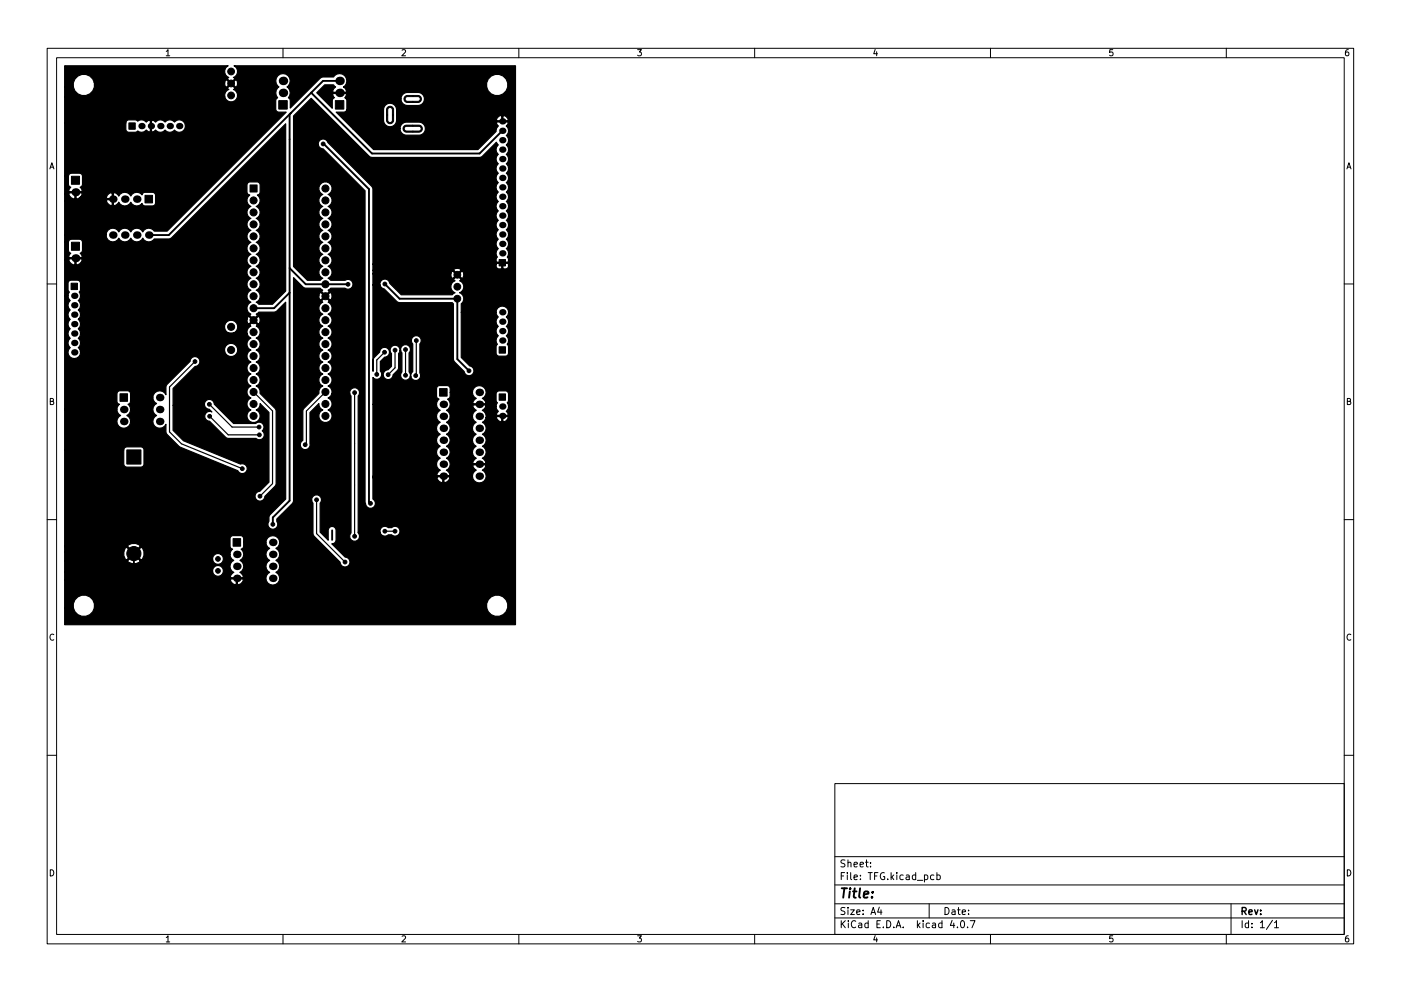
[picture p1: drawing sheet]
<svg xmlns="http://www.w3.org/2000/svg" width="297mm" height="210mm" viewBox="0 0 297 210" stroke-linecap="round" stroke-linejoin="round" font-family="sans-serif">
<g fill="none" stroke="#000" stroke-width=".21">
<path d="M10 10.2h277v190.1h-277zM12 12.2h273v186.1h-273zM35.2 10.9l.4-.4v1.3M35.2 11.8h.8M60 10.2v2M85.2 10.7l.5-.2 .3 .4-.8 .9h.8M110 10.2v2M135.2 10.5h.8l-.4 .5 .3 .2v.5l-.2 .1-.5-.1M160 10.2v2M185.6 10.5l-.4 .9h.9M185.9 11v.8M210 10.2v2"/>
<path d="M235.9 10.5h-.6l-.1 .7 .7-.1v.6l-.2 .1-.5-.1M260 10.2v2M285.9 10.5l-.4 .1-.2 .2-.1 .8 .3 .2 .4-.1v-.6l-.4-.1-.3 .3M10.6 35.8l.4-1.3 .4 1.3M10.7 35.5h.6M285.6 35.8l.4-1.3 .4 1.3M285.7 35.5h.6M10 60.2h2M285 60.2h2M10.7 85.2l.5-.1 .1-.4-.6-.2v1.3h.5l.2-.4-.3-.2M285.7 85.2l.5-.1 .1-.4-.6-.2v1.3h.5l.2-.4-.3-.2M10 110.2h2"/>
<path d="M285 110.2h2M11.4 134.7a.58 .58 0 0 0-.8 .5 .58 .58 0 0 0 .8 .5M286.4 134.7a.58 .58 0 0 0-.8 .5 .58 .58 0 0 0 .8 .5M10 160.2h2M177 166.3h108v32h-108zM285 160.2h2M10.7 184.5a.66 .66 0 0 1 .7 .7 .66 .66 0 0 1-.7 .6zM35.2 198.9l.4-.4v1.3M35.2 199.8h.8M60 198.3v2M85.2 198.7l.5-.2 .3 .4-.8 .9h.8M110 198.3v2"/>
<path d="M135.2 198.5h.8l-.4 .5 .3 .2v.5l-.2 .1-.5-.1M160 198.3v2M177 194.8h108M177 191.8h108M177 187.8h108M177 181.8h108M178.4 195.3v1.5M178.4 185.8h.5M178.6 196l.6 .8M179.1 185.1h-.7v1.5M179.1 192.6l-.5-.1-.2 .2v.4l.6 .3 .1 .3-.2 .3h-.6M179.1 182.5l-.5-.1-.2 .2v.4l.6 .3 .1 .3-.2 .3h-.6"/>
<path d="M179.2 195.3l-.8 .9M179.6 185.1v.2M179.6 185.6v1M179.8 192.5v.2M179.8 183.1l.2-.2 .4 .1v.9M179.8 182.4v1.5M179.8 193v1M179.9 195.3v.2M179.9 195.8v1M180.4 193h.7l-.7 1h.7M180.4 185.1v1.3l.2 .2M181.1 186.1l.7-.1-.1-.3-.4-.1-.2 .2v.8h.6"/>
<path d="M181.1 183.4l.7-.1-.1-.3-.4-.1-.2 .2v.8h.6M181.4 195.5a.71 .71 0 0 0-1 .5 .71 .71 0 0 0 .7 .8l.3-.1M181.6 193.5l.8-.1-.1-.3-.4-.1-.3 .2 .1 .8h.6M182.1 195.9h.5l.1 .9M182.4 183.4l.7-.1-.1-.3-.4-.1-.2 .2v.8h.6M182.4 186.5v.1M182.4 185.7v.1M182.7 196.2l-.5 .1-.2 .2 .2 .3h.5M183 193.9v.1M183 193.1v.1M183.5 182.9h.6M183.7 182.4v1.3l.4 .2"/>
<path d="M184.1 195.9l-.5-.1-.2 .3 .1 .7h.6M184.1 195.3v1.5M184.1 185.1h.8M184.5 185.1v1.5M184.6 183.8v.1M184.6 183v.1M184.6 194l.5-1.5 .5 1.5M184.8 193.6h.7M185.4 185.8h.5M185.6 198.5l-.4 .9h.9M185.9 199v.8M185.9 196h.5"/>
<path d="M186.1 185.1h-.7v1.5M186.4 192.5l-.3 1h.9M186.6 195.3h-.7v1.5h.7M186.8 193v1M187.3 196.7v.1M187.5 185.2a.7 .7 0 0 0-.9 .7 .7 .7 0 0 0 .9 .7l.1-.6h-.3M188 195.3a.76 .76 0 0 1 .9 .8 .76 .76 0 0 1-.9 .7zM188.2 186.5v.1M188.9 185.1v1.5M189.1 186.1l.4 .5M189.5 196.7v.1M189.5 185.6l-.6 .6"/>
<path d="M190 196.8l.5-1.5 .5 1.5M190.1 185.1v.2M190.1 196.4h.8M190.1 185.6v1M191.5 196.7v.1M191.5 185.7l-.4-.1-.3 .3 .1 .7h.6M192.1 185.7h.6l.1 .9M192.8 186l-.5 .1-.2 .2 .2 .3h.5M194.1 185.7l-.4-.1-.3 .3 .2 .7h.5M194.1 185.1v1.5M194.5 195.3v1.5M194.5 186.8h1.1"/>
<path d="M194.6 196.3l.5 .5M195.1 195.8l-.6 .6M195.7 195.3v.2M195.7 195.8v1M196 185.7l.4-.1 .3 .3-.1 .7h-.6M196 185.6v1.5M197 191.8v3M197.1 195.9l-.5-.1-.2 .3 .1 .7h.6M197.7 195.9h.6l.1 .9M198 185.7l-.4-.1-.3 .3 .1 .7h.6M198.4 196.2l-.5 .1-.3 .2 .3 .3h.5M198.6 185.7l.5-.1 .3 .3-.2 .7h-.6"/>
<path d="M198.6 185.1v1.5M199.7 195.9l-.4-.1-.3 .3 .1 .7h.6M199.7 195.3v1.5M200.4 192.5a.76 .76 0 0 1 .8 .8 .76 .76 0 0 1-.8 .7zM201.9 193.1h.5l.1 .9M201.9 195.3l-.4 1h.9M202.2 195.8v1M202.5 193.4l-.5 .1-.2 .2 .2 .3h.5M203 196.7v.1M203 193h.6M203.2 192.5v1.3l.4 .2M203.9 195.4l.1-.1a.8 .8 0 0 1 .5 .8 .8 .8 0 0 1-.5 .7 1 1 0 0 1-.1-1.4z"/>
<path d="M204 193.5l.7-.1-.1-.3-.4-.1-.2 .2 .1 .8h.5M205.1 196.7v.1M205.4 193.9v.1M205.4 193.1v.1M205.7 195.3h1l-.6 1.5M210 198.3v2M235.9 198.5h-.6l-.1 .7 .7-.1v.6l-.2 .1-.5-.1M260 198.3v2M261 191.8v6.5M263.4 195.3v1.5M264.7 195.9l-.4-.1-.3 .3 .1 .7h.6M264.7 195.3v1.5"/>
<path d="M265.4 196.7v.1M265.4 195.9v.1M267.2 195.8l.4-.5v1.5M267.2 196.8h.9M269.8 195.3l-1.3 1.9M270.2 195.8l.4-.5v1.5M270.2 196.8h.9M285.7 184.5a.66 .66 0 0 1 .7 .7 .66 .66 0 0 1-.7 .6zM285.9 198.5l-.4 .1-.2 .3-.1 .7 .3 .2 .4-.1v-.6l-.4-.1-.3 .3"/>
</g>
<path d="M263.4 193.3l.7-.1 .1-.2-.1-.3-.7-.2v1.5M263.7 193.3l.5 .7M264.8 193.5l.7-.1-.1-.3-.4-.1-.2 .2 .1 .8h.5M266 193l.4 1 .3-1M267.3 193.9v.1M267.3 193.1v.1" fill="none" stroke="#000" stroke-width=".3"/>
<g fill="none" stroke="#000" stroke-width=".4">
<path d="M66 19.6l12.9 13h22.8l4.8-4.9M72 17.2h-3.5l-32.7 32.7h-4.3M61.4 24.3v81.9l-3.6 3.6v1.4M68.5 30.5l9.7 9.6v66.4l.3 .3M61.4 56.9l3.4 3.4h9M61.4 62.1l-3.3 3.3h-4.3M73.8 60.3h.1M81.6 60.3l3.1 3.1h12.3v12.8l2.4 2.5M28.4 117.4v2.5M70.4 112.5v2M178.5 188.5h1.1M179 188.5l-.2 2"/>
<path d="M180.2 189.1l-.2 1.4M180.3 188.5l-.1 .2M180.8 189.1h.8M181.2 188.5l-.2 1.7 .1 .2 .3 .1M182.4 188.5l-.3 1.7 .3 .3M183.1 189.8l1-.2v-.4h-.8l-.2 1 .2 .3 .6-.1M184.9 190.3v.2M185 189.2v.2"/>
</g>
<g fill="#000" stroke="#000" stroke-width=".21">
<path d="M15.2 37.4h1.7v1.7h-1.7zM27.3 26.1h1.4v1.3h-1.4zM59.1 21.3h1.8v1.8h-1.8zM71.1 21.3h1.8v1.8h-1.8zM82 24.4h.2v1.3l.5 .3 .5-.3v-1.3h.2v1.2l-.3 .5-.5 .1-.5-.3zM82.2 22.8l.6-.2 .5 .2 .1 .4v1.2h-.2v-1.3l-.5-.3-.5 .3v1.3h-.2v-1.2zM87.5 20.2l1.5 .2 .3 .5-.1 .5-.5 .3h-1.2v-.2l1.3-.1 .3-.4-.3-.5h-1.3zM85.9 20.5l.4-.2 1.2-.1v.3h-1.3l-.3 .5 .3 .4 1.3 .1v.2h-1.2l-.4-.1-.2-.5zM87.5 26.5l1.7 .1 .3 .5v.6l-.6 .3h-1.4v-.2h1.5l.3-.5-.3-.5h-1.5zM85.7 26.8l.4-.2 1.4-.1v.3h-1.5l-.3 .5 .3 .5h1.5v.2l-1.7-.1-.3-.5zM15.2 51.4h1.7v1.7h-1.7zM30.7 41.4h1.6v1.6h-1.6z"/>
<path d="M53 39.2h1.5v1.5h-1.5zM105.8 55.1h1.4v1.3h-1.4zM15.1 60.1h1.3v1.3h-1.3zM105.8 73.6h1.4v1.3h-1.4zM25.4 83.5h1.6v1.6h-1.6zM26.9 95.5h3v3h-3zM93.2 82.4h1.6v1.6h-1.6zM105.8 83.6h1.4v1.3h-1.4zM49.4 114.3h1.6v1.6h-1.6z"/>
<circle cx="49" cy="15.2" r=".72"/>
<circle cx="49" cy="17.7" r=".72"/>
<circle cx="63.6" cy="18.6" r=".4"/>
<circle cx="80.8" cy="15.7" r=".4"/>
<circle cx="27.6" cy="33.6" r=".4"/>
<circle cx="49" cy="20.2" r=".72"/>
<circle cx="54" cy="22.7" r=".4"/>
<circle cx="66.4" cy="33" r=".4"/>
<circle cx="68.5" cy="30.5" r=".4"/>
<circle cx="69" cy="40" r=".75"/>
<circle cx="26.5" cy="52" r=".4"/>
<circle cx="35.9" cy="40.3" r=".4"/>
<circle cx="53.8" cy="42.5" r=".75"/>
<circle cx="53.8" cy="55.2" r=".75"/>
<circle cx="53.8" cy="47.6" r=".75"/>
<circle cx="53.8" cy="57.8" r=".75"/>
<circle cx="53.8" cy="45.1" r=".75"/>
<circle cx="53.8" cy="52.7" r=".75"/>
<circle cx="53.8" cy="50.1" r=".75"/>
<circle cx="69" cy="42.5" r=".75"/>
<circle cx="69" cy="55.2" r=".75"/>
<circle cx="69" cy="50.1" r=".75"/>
<circle cx="69" cy="52.7" r=".75"/>
<circle cx="69" cy="47.6" r=".75"/>
<circle cx="69" cy="45.1" r=".75"/>
<circle cx="69" cy="57.8" r=".75"/>
<circle cx="97" cy="58.3" r=".72"/>
<circle cx="32.2" cy="75.8" r=".4"/>
<circle cx="41.3" cy="76.7" r=".4"/>
<circle cx="43.1" cy="79.2" r=".4"/>
<circle cx="44.9" cy="69.3" r=".4"/>
<circle cx="45.1" cy="74.2" r=".4"/>
<circle cx="49" cy="74.2" r=".75"/>
<circle cx="49" cy="69.3" r=".75"/>
<circle cx="53.8" cy="78.1" r=".75"/>
<circle cx="53.8" cy="67.9" r=".75"/>
<circle cx="53.8" cy="60.3" r=".75"/>
<circle cx="53.8" cy="65.4" r=".75"/>
<circle cx="53.8" cy="73" r=".75"/>
<circle cx="53.8" cy="75.5" r=".75"/>
<circle cx="53.8" cy="62.8" r=".75"/>
<circle cx="53.8" cy="70.5" r=".75"/>
<circle cx="69" cy="60.3" r=".75"/>
<circle cx="69" cy="78.1" r=".75"/>
<circle cx="69" cy="75.5" r=".75"/>
<circle cx="69" cy="65.4" r=".75"/>
<circle cx="69" cy="73" r=".75"/>
<circle cx="69" cy="67.9" r=".75"/>
<circle cx="69" cy="70.5" r=".75"/>
<circle cx="69" cy="62.8" r=".75"/>
<circle cx="73.8" cy="60.3" r=".4"/>
<circle cx="79.9" cy="79.4" r=".4"/>
<circle cx="81.5" cy="74.7" r=".4"/>
<circle cx="81.6" cy="60.3" r=".4"/>
<circle cx="82.3" cy="79.5" r=".4"/>
<circle cx="83.8" cy="74.3" r=".4"/>
<circle cx="86" cy="74.2" r=".4"/>
<circle cx="86" cy="79.6" r=".4"/>
<circle cx="88.1" cy="79.7" r=".4"/>
<circle cx="88.3" cy="72.3" r=".4"/>
<circle cx="97" cy="63.4" r=".72"/>
<circle cx="97" cy="60.8" r=".72"/>
<circle cx="99.4" cy="78.7" r=".4"/>
<circle cx="106.5" cy="76.7" r=".4"/>
<circle cx="17.5" cy="91.4" r=".4"/>
<circle cx="23.7" cy="81.7" r=".4"/>
<circle cx="44.4" cy="85.8" r=".4"/>
<circle cx="44.4" cy="88.3" r=".4"/>
<circle cx="51.4" cy="99.4" r=".4"/>
<circle cx="53.8" cy="83.2" r=".75"/>
<circle cx="53.8" cy="80.6" r=".75"/>
<circle cx="53.8" cy="85.7" r=".75"/>
<circle cx="53.8" cy="88.2" r=".75"/>
<circle cx="54.9" cy="90.6" r=".4"/>
<circle cx="55" cy="92.3" r=".4"/>
<circle cx="64.7" cy="94.4" r=".4"/>
<circle cx="69" cy="80.6" r=".75"/>
<circle cx="69" cy="85.7" r=".75"/>
<circle cx="69" cy="83.2" r=".75"/>
<circle cx="69" cy="88.2" r=".75"/>
<circle cx="75.2" cy="83.3" r=".4"/>
<circle cx="28.4" cy="117.4" r="1.5"/>
<circle cx="28.4" cy="117.4" r=".4"/>
<circle cx="46.2" cy="118.6" r=".5"/>
<circle cx="55.1" cy="105.3" r=".4"/>
<circle cx="57.8" cy="111.2" r=".4"/>
<circle cx="67.1" cy="106" r=".4"/>
<circle cx="69.8" cy="108.8" r=".4"/>
<circle cx="70" cy="110.9" r=".4"/>
<circle cx="72.8" cy="107" r=".4"/>
<circle cx="73.2" cy="119.2" r=".4"/>
<circle cx="75.2" cy="113.8" r=".4"/>
<circle cx="78.5" cy="106.8" r=".4"/>
<circle cx="81.6" cy="112.7" r=".4"/>
<circle cx="83.3" cy="110.2" r=".4"/>
<circle cx="83.8" cy="112.7" r=".4"/>
<circle cx="46.2" cy="121.1" r=".5"/>
</g>
<g fill="#000">
<circle cx="60" cy="19.7" r=".9"/>
<circle cx="60" cy="17.2" r=".9"/>
<circle cx="72" cy="19.7" r=".9"/>
<circle cx="72" cy="17.2" r=".9"/>
<circle cx="30" cy="26.7" r=".67"/>
<circle cx="32" cy="26.7" r=".67"/>
<circle cx="34" cy="26.7" r=".67"/>
<circle cx="36" cy="26.7" r=".67"/>
<circle cx="38" cy="26.7" r=".67"/>
<circle cx="106.5" cy="39.7" r=".67"/>
<circle cx="106.5" cy="37.7" r=".67"/>
<circle cx="106.5" cy="33.7" r=".67"/>
<circle cx="106.5" cy="31.7" r=".67"/>
<circle cx="106.5" cy="35.7" r=".67"/>
<circle cx="106.5" cy="25.7" r=".67"/>
<circle cx="106.5" cy="27.7" r=".67"/>
<circle cx="106.5" cy="29.7" r=".67"/>
<circle cx="16" cy="54.8" r=".85"/>
<circle cx="16" cy="40.8" r=".85"/>
<circle cx="23.9" cy="49.9" r=".8"/>
<circle cx="23.9" cy="42.2" r=".8"/>
<circle cx="26.5" cy="49.9" r=".8"/>
<circle cx="26.5" cy="42.2" r=".8"/>
<circle cx="29" cy="42.2" r=".8"/>
<circle cx="29" cy="49.9" r=".8"/>
<circle cx="31.5" cy="49.9" r=".8"/>
<circle cx="106.5" cy="43.7" r=".67"/>
<circle cx="106.5" cy="49.7" r=".67"/>
<circle cx="106.5" cy="45.7" r=".67"/>
<circle cx="106.5" cy="41.7" r=".67"/>
<circle cx="106.5" cy="53.7" r=".67"/>
<circle cx="106.5" cy="51.7" r=".67"/>
<circle cx="106.5" cy="47.7" r=".67"/>
<circle cx="15.7" cy="70.8" r=".67"/>
<circle cx="15.7" cy="72.8" r=".67"/>
<circle cx="15.7" cy="64.8" r=".67"/>
<circle cx="15.7" cy="66.8" r=".67"/>
<circle cx="15.7" cy="68.8" r=".67"/>
<circle cx="15.7" cy="74.8" r=".67"/>
<circle cx="15.7" cy="62.8" r=".67"/>
<circle cx="106.5" cy="72.2" r=".67"/>
<circle cx="106.5" cy="70.2" r=".67"/>
<circle cx="106.5" cy="68.2" r=".67"/>
<circle cx="106.5" cy="66.2" r=".67"/>
<circle cx="26.2" cy="86.9" r=".8"/>
<circle cx="26.2" cy="89.4" r=".8"/>
<circle cx="33.9" cy="84.3" r=".8"/>
<circle cx="33.9" cy="89.4" r=".8"/>
<circle cx="33.9" cy="86.9" r=".8"/>
<circle cx="94" cy="88.3" r=".8"/>
<circle cx="94" cy="85.8" r=".8"/>
<circle cx="94" cy="90.9" r=".8"/>
<circle cx="94" cy="98.5" r=".8"/>
<circle cx="94" cy="93.4" r=".8"/>
<circle cx="94" cy="95.9" r=".8"/>
<circle cx="101.6" cy="95.9" r=".8"/>
<circle cx="101.6" cy="85.8" r=".8"/>
<circle cx="101.6" cy="93.4" r=".8"/>
<circle cx="101.6" cy="88.3" r=".8"/>
<circle cx="101.6" cy="83.2" r=".8"/>
<circle cx="101.6" cy="90.9" r=".8"/>
<circle cx="101.6" cy="98.5" r=".8"/>
<circle cx="106.5" cy="86.2" r=".67"/>
<circle cx="106.5" cy="88.2" r=".67"/>
<circle cx="50.2" cy="117.6" r=".8"/>
<circle cx="57.8" cy="117.6" r=".8"/>
<circle cx="57.8" cy="115.1" r=".8"/>
<circle cx="94" cy="101" r=".8"/>
<circle cx="101.6" cy="101" r=".8"/>
<circle cx="50.2" cy="120.2" r=".8"/>
<circle cx="50.2" cy="122.7" r=".8"/>
<circle cx="57.8" cy="122.7" r=".8"/>
<circle cx="57.8" cy="120.2" r=".8"/>
</g>
<path d="M41.3 76.7l-5.4 5.4v9.5l2.6 2.6 12.9 5.2M81.5 74.7l-1.6 1.7v3M83.8 74.3v3.7l-1.5 1.5M86 74.2v5.4M88.3 72.3v7.3l-.2 .1M44.4 85.8l4.8 4.8h5.7M44.4 88.3l4 4h6.6M53.8 83.2l4 4v15.4l-2.7 2.7M69 83.2l-4 4v6.9l-.3 .3M75.2 83.3v30.5M67.1 106v7.2l6.1 6M81.6 112.7h2.2" fill="none" stroke="#000" stroke-width=".25"/>
<path d="M13.7 14h34.7h-.2a1.36 1.36 0 0 0-.6 1.3 1.36 1.36 0 0 0 .9 1.1l-.3 .4 .8 .7 .8-.7-.1-.3-.2-.1a1.34 1.34 0 0 0 .9-1.2 1.34 1.34 0 0 0-.8-1.2h59.7v118.5h-95.6v-3.5h1.8l.4 .8a2.28 2.28 0 0 0 2.3 1 2.28 2.28 0 0 0 1.8-1.8h83.2l.3 .8a2.28 2.28 0 0 0 3.8 0 2.28 2.28 0 0 0-1.4-3.5 2.28 2.28 0 0 0-2.7 2.7h-83.2v-.9a2.28 2.28 0 0 0-2.7-1.8 2.28 2.28 0 0 0-1.8 2.7h-1.8v-5.9h35.1l.6 .8 .5 .2 .2-.1v-1.2h.2v1.2a.95 .95 0 0 0 1.2-1.2h-2.6l-.1 .3h-35.1v-1.8h31.4l.2 .5a1.16 1.16 0 0 0 1.9 0 1.16 1.16 0 0 0-.8-1.8 1.16 1.16 0 0 0-1.3 1.3h-31.4v-2.3h13.4l.1 .3a1.78 1.78 0 0 0 2.5-.3l-.1-.2h15.5a1.16 1.16 0 0 0 1.8 .7 1.16 1.16 0 0 0 0-1.9h1.9l.1 .6 .7 .7a1.41 1.41 0 0 0-.8 1.3 1.41 1.41 0 0 0 .8 1.2l-.6 .6-.2 .4 .1 .2h2.6l.1-.2-.2-.4-.5-.6 .4-.2a1.42 1.42 0 0 0-.4-2.3 1.39 1.39 0 0 0 .2-2.4 .62 .62 0 0 0 .6-.6v-.8h4.7l.1 .5 .7 .8-.4 .2a1.42 1.42 0 0 0 .4 2.3 1.41 1.41 0 0 0-.8 1.3 1.41 1.41 0 0 0 .8 1.2 1.43 1.43 0 0 0-.5 2.2 1.43 1.43 0 0 0 2.2 0 1.43 1.43 0 0 0-.4-2.2 1.41 1.41 0 0 0 .8-1.2 1.41 1.41 0 0 0-.8-1.3 1.41 1.41 0 0 0 .8-1.3 1.41 1.41 0 0 0-.8-1.2 1.45 1.45 0 0 0 .1-2.6 1.45 1.45 0 0 0-2.2 1.3h-4.7v-.8a.65 .65 0 0 0-.7-.7h-1.6l-.4 .2-.2 .5v1.6a.62 .62 0 0 0 .5 .6l-.4 .6-.1 .5h-1.9a1.16 1.16 0 0 0-1.3 0 1.16 1.16 0 0 0-.5 1.2h-15.5l-1.2-1.2-1.3 1.4h-13.4v-1.9h12.5l.1 .8 .3 .7 .3 .2 1.3-1.4h.4l1.3 1.4a1.66 1.66 0 0 0 0-2.7l-1.3 1.3h-.4l-1.3-1.3-.3 .2-.4 .8h-12.5v-1.2h13.4l1.3 1.4 1.3-1.4a1.66 1.66 0 0 0-2.6 0h-13.4v-20.4h12.5v3a.65 .65 0 0 0 .7 .6h3l.4-.2 .2-.4v-3a.65 .65 0 0 0-.6-.7h-3l-.5 .2-.2 .5h-12.5v-8.6h11.1l.1 .5 .7 .8-.4 .2a1.44 1.44 0 0 0 .1 2.1 1.44 1.44 0 0 0 2.1-.3 1.44 1.44 0 0 0-.5-2 1.39 1.39 0 0 0 .2-2.4 .62 .62 0 0 0 .6-.7v-.8h4.7l.1 .6 .7 .7-.4 .3a1.42 1.42 0 0 0 .4 2.3 1.44 1.44 0 0 0-.3 2.3 1.44 1.44 0 0 0 2.3-.5v1.9l3 3 12.2 5 .1 .1a1.05 1.05 0 0 0 1.4 .4 1.05 1.05 0 0 0 .4-1.4 1.05 1.05 0 0 0-1.3-.5l-12.1-5-2.2-2.2v-5.3h6.7a1 1 0 0 0 .9 .8l.6 .6-.2-.1a1.05 1.05 0 0 0-1.3 .9 1.05 1.05 0 0 0 1 1.2l3.7 3.6h6.2a1.04 1.04 0 0 0 1.5-.1 1.04 1.04 0 0 0-.2-1.5 1.04 1.04 0 0 0 .1-1.5 1.04 1.04 0 0 0-1.5-.1h-4.7l-4.1-4.1a1.05 1.05 0 0 0-1.1-1 1.05 1.05 0 0 0-.9 1.3h-6.7v-3.6l4.7-4.7h.1a1.05 1.05 0 0 0 .9-1.1 1.05 1.05 0 0 0-1.1-.9 1.05 1.05 0 0 0-1 1l-4.9 4.9-.2 .5v1.7a1.46 1.46 0 0 0-1.6-.9 1.46 1.46 0 0 0-1.2 1.4h-4.7v-.8a.65 .65 0 0 0-.7-.6h-1.6l-.4 .2-.2 .4v1.6a.62 .62 0 0 0 .5 .7l-.4 .5-.1 .6h-11.1v-24.1h.7l.1 .5 .4 .5h-.1a1.28 1.28 0 0 0 .1 2 1.26 1.26 0 0 0 0 2 1.26 1.26 0 0 0 0 2 1.26 1.26 0 0 0 0 2 1.26 1.26 0 0 0 0 2 1.31 1.31 0 0 0 .4 2.2 1.31 1.31 0 0 0 1.7-1.5h30.6l.2 .5a1.41 1.41 0 0 0 2.4 0 1.41 1.41 0 0 0-.9-2.1 1.41 1.41 0 0 0-1.7 1.6h-30.6l-.4-.7a1.26 1.26 0 0 0 0-2l.4-.5 .1-.6h35.3l.2 .6 .6 .4a1.37 1.37 0 0 0-.9 1.3 1.37 1.37 0 0 0 .9 1.3 1.37 1.37 0 0 0-.9 1.2 1.37 1.37 0 0 0 .9 1.3 1.37 1.37 0 0 0-.9 1.3 1.37 1.37 0 0 0 .9 1.3 1.37 1.37 0 0 0-.9 1.2 1.37 1.37 0 0 0 .9 1.3 1.37 1.37 0 0 0-.9 1.3 1.37 1.37 0 0 0 .9 1.2 1.37 1.37 0 0 0-.9 1.3 1.37 1.37 0 0 0 .9 1.3 1.4 1.4 0 0 0-.5 2.1 1.4 1.4 0 0 0 2.2 0 1.4 1.4 0 0 0-.6-2.1 1.28 1.28 0 0 0 .8-1.4l1.9 1.9v14.8l-1.9 1.9h-.2a1.05 1.05 0 0 0-.8 1.2 1.05 1.05 0 0 0 1 .9 1.05 1.05 0 0 0 1.1-1l2.1-2.2 .2-.5v-15.4l-.2-.5-3.2-3.3a1.34 1.34 0 0 0-.8-1.5 1.37 1.37 0 0 0 .9-1.3 1.37 1.37 0 0 0-.9-1.2 1.37 1.37 0 0 0 .9-1.3 1.37 1.37 0 0 0-.9-1.3 1.37 1.37 0 0 0 .9-1.3 1.37 1.37 0 0 0-.9-1.2 1.37 1.37 0 0 0 .9-1.3 1.37 1.37 0 0 0-.9-1.3 1.37 1.37 0 0 0 .9-1.2 1.37 1.37 0 0 0-.9-1.3l.3-.3-.8-.8-.8 .8 .2 .3a1.34 1.34 0 0 0-.8 1.5h-35.3l-.1-.4-.4-.5 .1-.2h30.9l.2 .5a1.41 1.41 0 0 0 2.4 0 1.41 1.41 0 0 0-.9-2.1 1.41 1.41 0 0 0-1.7 1.6h-30.9l.3-.3a1.25 1.25 0 0 0-.4-1.5l35.8-.1 .1 1h.3l.8-.8h.3l.8 .8a1.05 1.05 0 0 0 .3-1.5l-.3-.1-.8 .8h-.3l-.8-.8-.3 .1-.1 .5h-35.7a1.28 1.28 0 0 0-.1-1.9 1.26 1.26 0 0 0 0-2 1.24 1.24 0 0 0 .2-1.8l.3-.6v-1.3a.65 .65 0 0 0-.7-.7h-1.3l-.5 .2-.2 .5v1.3l.3 .6-.3 .8h-.7v-7.7h.9a1.12 1.12 0 0 0 1.3 1v-1.2h.2v1.2l.3 .1a1.08 1.08 0 0 0 .9-1.3h-2.6l-.1 .2h-.9v-3.7h.8v1.9l.5 .4-.4 .7 .1 .3h2.6l.1-.3-.4-.7 .4-.3 .1-2a.65 .65 0 0 0-.6-.6h-2l-.4 .6h-.8v-1.6h8.8a1.43 1.43 0 0 0 1.1 1.5 1.43 1.43 0 0 0 1.6-.8 1.41 1.41 0 0 0 1.3 .8 1.41 1.41 0 0 0 1.2-.8 1.41 1.41 0 0 0 1.3 .8 1.41 1.41 0 0 0 1.3-.8 1.39 1.39 0 0 0 2.4 .2h3.1l.6-.2 24.2-24.2v35.5l-2.8 2.8h-2.9l-.6-.5 .2-.1a1.38 1.38 0 0 0-.2-2.4 1.37 1.37 0 0 0 .9-1.3 1.37 1.37 0 0 0-.9-1.3 1.37 1.37 0 0 0 .9-1.2 1.37 1.37 0 0 0-.9-1.3 1.37 1.37 0 0 0 .9-1.3 1.37 1.37 0 0 0-.9-1.2 1.37 1.37 0 0 0 .9-1.3 1.37 1.37 0 0 0-.9-1.3 1.37 1.37 0 0 0 .9-1.3 1.37 1.37 0 0 0-.9-1.2 1.37 1.37 0 0 0 .9-1.3 1.37 1.37 0 0 0-.9-1.3 1.37 1.37 0 0 0 .9-1.2 1.37 1.37 0 0 0-.9-1.3 1.38 1.38 0 0 0 .3-2.4 .63 .63 0 0 0 .6-.7v-1.5l-.2-.4-.5-.2h-1.5a.65 .65 0 0 0-.6 .6v1.8l.6 .4-.4 .3a1.38 1.38 0 0 0 .6 2.1 1.37 1.37 0 0 0-.9 1.3 1.37 1.37 0 0 0 .9 1.2 1.37 1.37 0 0 0-.9 1.3 1.37 1.37 0 0 0 .9 1.3 1.37 1.37 0 0 0-.9 1.2 1.37 1.37 0 0 0 .9 1.3 1.37 1.37 0 0 0-.9 1.3 1.37 1.37 0 0 0 .9 1.3 1.37 1.37 0 0 0-.9 1.2 1.37 1.37 0 0 0 .9 1.3 1.37 1.37 0 0 0-.9 1.3 1.37 1.37 0 0 0 .9 1.2 1.37 1.37 0 0 0-.9 1.3 1.37 1.37 0 0 0 .9 1.3 1.37 1.37 0 0 0-.9 1.2 1.37 1.37 0 0 0 .9 1.3 1.37 1.37 0 0 0-.9 1.3 1.37 1.37 0 0 0 .9 1.3l-.2 .3 .8 .7 .8-.7-.3-.3 .6-.5h3.5l2.2-2.1v41.8l-3.3 3.3-.3 .6v.9a1.05 1.05 0 0 0 .9 1.6 1.05 1.05 0 0 0 .8-1.7v-.5l3.3-3.3 .2-.6h3.9l.3 .5v6.8l5.7 5.8a1.04 1.04 0 0 0 1.1 1 1.04 1.04 0 0 0 1-1 1.04 1.04 0 0 0-1-1.1l-2.8-2.8a.83 .83 0 0 0 .9-.9l-.1-2.3a.83 .83 0 0 0-.9-.5 .83 .83 0 0 0-.7 .8v2.1l-1.7-1.7v-6.2a1.05 1.05 0 0 0-.5-1.7 1.05 1.05 0 0 0-1.3 1.2h-3.9v-11.6h1.5a1.05 1.05 0 0 0 1.2 .8 1.05 1.05 0 0 0 .8-1.3v-6.6l1.9-1.9a1.28 1.28 0 0 0 .8 1.4 1.4 1.4 0 0 0-.5 2.1 1.4 1.4 0 0 0 2.2 0 1.4 1.4 0 0 0-.5-2.1 1.37 1.37 0 0 0 .8-1.3 1.37 1.37 0 0 0-.8-1.3l.6-.4 .2-.5h3.7l.3 .5v29.1l-.1 .1a1.05 1.05 0 0 0 .2 1.4 1.05 1.05 0 0 0 1.4-.1 1.05 1.05 0 0 0 0-1.4v-.2h4.7a1.04 1.04 0 0 0 1.7 .6l.9 .1a1.05 1.05 0 0 0 1.4-.2 1.05 1.05 0 0 0-.1-1.4 1.05 1.05 0 0 0-1.4-.1l-.9-.1a1.06 1.06 0 0 0-1.2 0 1.06 1.06 0 0 0-.4 1.1h-4.7v-28.9a1.05 1.05 0 0 0-.4-1.7 1.05 1.05 0 0 0-1.4 1.2l-3.7-.1a1.34 1.34 0 0 0-.8-1.5 1.37 1.37 0 0 0 .8-1.3 1.37 1.37 0 0 0-.8-1.2 1.37 1.37 0 0 0 .8-1.3 1.37 1.37 0 0 0-.8-1.3 1.37 1.37 0 0 0 .8-1.3 1.37 1.37 0 0 0-.8-1.2 1.37 1.37 0 0 0 .8-1.3 1.37 1.37 0 0 0-.8-1.3 1.37 1.37 0 0 0 .8-1.2 1.37 1.37 0 0 0-.8-1.3 1.37 1.37 0 0 0 .8-1.3 1.37 1.37 0 0 0-.8-1.2 1.37 1.37 0 0 0 .8-1.3 1.37 1.37 0 0 0-.8-1.3l.2-.3-.8-.8-.8 .8 .2 .3a1.37 1.37 0 0 0-.8 1.3 1.37 1.37 0 0 0 .8 1.3 1.37 1.37 0 0 0-.8 1.2 1.37 1.37 0 0 0 .8 1.3 1.37 1.37 0 0 0-.8 1.3 1.37 1.37 0 0 0 .8 1.2 1.37 1.37 0 0 0-.8 1.3 1.37 1.37 0 0 0 .8 1.3 1.37 1.37 0 0 0-.8 1.2 1.37 1.37 0 0 0 .8 1.3 1.37 1.37 0 0 0-.8 1.3 1.37 1.37 0 0 0 .8 1.3 1.37 1.37 0 0 0-.8 1.2 1.37 1.37 0 0 0 .8 1.3 1.34 1.34 0 0 0-.8 1.6l-3.3 3.4-.1 6.5a1.01 1.01 0 0 0-.5 1.2h-1.5v-32h5.4l.2 1h.2l.8-.8h.4l.8 .8h.2a1 1 0 0 0-.2-1.5l-.8 .7h-.4l-.8-.7h-.2l-.2 .5h-5.4v-3.7l2.3 2.2h3.4l.5 .5-.2 .3 .8 .8 .8-.8-.2-.3 .5-.5h3a1.05 1.05 0 0 0 1.5-.1 1.05 1.05 0 0 0 0-1.4 1.05 1.05 0 0 0-1.4-.1h-3.1l-.5-.5 .2-.1a1.38 1.38 0 0 0-.2-2.4 1.37 1.37 0 0 0 .8-1.3 1.37 1.37 0 0 0-.8-1.2 1.37 1.37 0 0 0 .8-1.3 1.37 1.37 0 0 0-.8-1.3 1.37 1.37 0 0 0 .8-1.3 1.37 1.37 0 0 0-.8-1.2 1.37 1.37 0 0 0 .8-1.3 1.37 1.37 0 0 0-.8-1.3 1.37 1.37 0 0 0 .8-1.2 1.37 1.37 0 0 0-.8-1.3 1.37 1.37 0 0 0 .8-1.3 1.37 1.37 0 0 0-.8-1.2 1.4 1.4 0 0 0 .5-2.2 1.4 1.4 0 0 0-2.2 0 1.4 1.4 0 0 0 .5 2.2 1.37 1.37 0 0 0-.8 1.2 1.37 1.37 0 0 0 .8 1.3 1.37 1.37 0 0 0-.8 1.3 1.37 1.37 0 0 0 .8 1.2 1.37 1.37 0 0 0-.8 1.3 1.37 1.37 0 0 0 .8 1.3 1.37 1.37 0 0 0-.8 1.2 1.37 1.37 0 0 0 .8 1.3 1.37 1.37 0 0 0-.8 1.3 1.37 1.37 0 0 0 .8 1.3 1.37 1.37 0 0 0-.8 1.2 1.37 1.37 0 0 0 .8 1.3 1.37 1.37 0 0 0-.8 1.3 1.37 1.37 0 0 0 .8 1.2l-.5 .5h-2.7l-3-3v-25.8h5.3a1.01 1.01 0 0 0 1 .9l8.9 8.9v66a1.16 1.16 0 0 0 .7 1.2 1.16 1.16 0 0 0 1.3-.3 1.04 1.04 0 0 0-.3-1.5v-4.5h13.5a1.07 1.07 0 0 0 1.3 .9v-1.1h.2v1.1l.2 .1a1.02 1.02 0 0 0 1-1.2h-2.6l-.1 .2h-13.5v-.4h21.1l.1 .6a1.45 1.45 0 0 0 2.3 .5 1.45 1.45 0 0 0-.3-2.4l.6-.5 .1-.4-.1-.2h-2.5l-.2 .2 .2 .4 .6 .5-.7 .8-.1 .5h-21.1v-15.2h13.4l.1 .5 .7 .8a1.41 1.41 0 0 0-.8 1.2 1.41 1.41 0 0 0 .8 1.3 1.41 1.41 0 0 0-.8 1.3 1.41 1.41 0 0 0 .8 1.2 1.41 1.41 0 0 0-.8 1.3 1.41 1.41 0 0 0 .8 1.3 1.41 1.41 0 0 0-.8 1.2 1.41 1.41 0 0 0 .8 1.3 1.41 1.41 0 0 0-.8 1.3 1.41 1.41 0 0 0 .9 1.3l-.6 .5-.2 .4 .1 .2h2.6l.1-.2-.2-.4-.6-.5 .4-.3a1.42 1.42 0 0 0-.3-2.3 1.41 1.41 0 0 0 .8-1.3 1.41 1.41 0 0 0-.8-1.2 1.41 1.41 0 0 0 .8-1.3 1.41 1.41 0 0 0-.8-1.3 1.41 1.41 0 0 0 .8-1.2 1.41 1.41 0 0 0-.8-1.3l.7-.7 .1-.6h4.7l.1 .6 .7 .7-.4 .3a1.42 1.42 0 0 0 .4 2.2 1.41 1.41 0 0 0-.8 1.3 1.41 1.41 0 0 0 .8 1.3 1.41 1.41 0 0 0-.8 1.3 1.41 1.41 0 0 0 .8 1.2l-.6 .6-.2 .3 .2 .3h2.5l.1-.3-.1-.3-.6-.6 .4-.2a1.42 1.42 0 0 0-.4-2.3 1.41 1.41 0 0 0 .8-1.3 1.41 1.41 0 0 0-.8-1.3 1.41 1.41 0 0 0 .8-1.2 1.41 1.41 0 0 0-.8-1.3l.4-.3 .3-.7h2.2a.95 .95 0 0 0 1.2 .8v-1h.2v1l.2 .1a.9 .9 0 0 0 .8-1.1l-4.6 .2v-.8l-.7-.8 .7-.8h2.2l.1 .5 .4 .6-.5 .6 .2 .2h2.2l.2-.2-.5-.6 .2-.1a1.27 1.27 0 0 0 0-1.8l.3-.5v-1.3a.65 .65 0 0 0-.6-.7l-1.6 .1-.4 .3v1.6l.3 .5-.3 .8h-2.2l-.1-.3h-2.5l-.2 .2 .2 .4 .6 .5-.7 .8-.1 .5h-4.7l-.1-.5-.7-.7a1.39 1.39 0 0 0 .2-2.4 .62 .62 0 0 0 .5-.7v-.8h4.8l.1 .6 .7 .7-.6 .6-.2 .3 .2 .3h2.5l.1-.3-.1-.3-.6-.6a1.45 1.45 0 0 0 .1-2.5 1.45 1.45 0 0 0-2.2 1.2h-4.8v-.8a.65 .65 0 0 0-.6-.6h-1.6l-.5 .2-.1 .4v1.6a.62 .62 0 0 0 .5 .7l-.5 .5-.1 .6h-13.4v-5.7l.2 .2a1.04 1.04 0 0 0 1.6-.6h.4l.1 .4a1.04 1.04 0 0 0 1.2 .4 1.04 1.04 0 0 0 .7-1l1.2-1.2v-3.3l.3-.6h.1l.3 .5v4l-.1 .1a1.05 1.05 0 0 0 .4 1.6 1.05 1.05 0 0 0 1.5-.7l.3 .4a1.05 1.05 0 0 0 1.4 .3 1.05 1.05 0 0 0 .3-1.5v-6.1l.1-.2a1.05 1.05 0 0 0-.2-1.4 1.05 1.05 0 0 0-1.4 .1 1.05 1.05 0 0 0 0 1.5v5.9l-.4 .6v.4h-.1v-.5l-.3-.5v-4a1.05 1.05 0 0 0-.4-1.8 1.05 1.05 0 0 0-1.4 1.3h-.1v-.3a1.05 1.05 0 0 0-1.5-.8 1.05 1.05 0 0 0-.3 1.7v2.7l-.7 .8a1.02 1.02 0 0 0-1 1.2h-.4v-.5l-.3-.5v-2l1-.9h.1a1.05 1.05 0 0 0 .9-1.2 1.05 1.05 0 0 0-1.1-.9 1.05 1.05 0 0 0-1 1l-1.3 1.4-.1 2.7v-18.3h1.5l.4 .6 .5 .2 2.9 2.8 11.5 .1 .2 .3v11.7l.3 .6 2 2.1a1.05 1.05 0 0 0 1.8 .5 1.05 1.05 0 0 0-.6-1.8l-1.8-1.8v-9.6h7.4l.1 .5 .4 .5a1.26 1.26 0 0 0 0 2 1.26 1.26 0 0 0 0 2 1.24 1.24 0 0 0-.2 1.9l-.3 .5v1.3a.65 .65 0 0 0 .6 .7l1.6-.1 .4-.3v-1.6l-.3-.5 .2-.4a1.25 1.25 0 0 0-.4-1.5 1.26 1.26 0 0 0 0-2 1.26 1.26 0 0 0 0-2 1.32 1.32 0 0 0-.3-2.2 1.32 1.32 0 0 0-1.8 1.2h-7.4v-1.7a1.34 1.34 0 0 0-.4-2.4 1.34 1.34 0 0 0 .9-1.3 1.34 1.34 0 0 0-.8-1.2l.2-.4-.7-.7-.8 .7 .1 .3 .2 .1a1.34 1.34 0 0 0-.9 1.2 1.34 1.34 0 0 0 .9 1.3l-.6 .4h-10.8l-2.5-2.4a1.05 1.05 0 0 0-1.2-.9 1.05 1.05 0 0 0-.8 1.3h-1.5v-2.4h16.5l.2 .9 .2 .1 .8-.8h.3l.8 .8 .2-.1a.97 .97 0 0 0-.2-1.5l-.8 .8h-.3l-.8-.8-.2 .1-.2 .5h-16.5v-.8h17.1l.8 .8 .7-.8a1.02 1.02 0 0 0-1.4-.2l-.1 .2h-17.1v-1.3h26.1l.1 .8 .4 .3h.5l.2-.2v-1h.2v1l.2 .2 .7-.1 .3-.5v-.5l-.1-.1h-2.4l-.1 .1h-26.1l-.1-16.2-9.5-9.6a1.05 1.05 0 0 0-1.3-.7 1.05 1.05 0 0 0-.7 1.2h-5.3v-6.1l3.8-3.7 12.5 12.4 23.2 .1 .6-.2 2.9-3 .5 .5-.2 .1a1.28 1.28 0 0 0 .2 1.9 1.26 1.26 0 0 0 0 2 1.26 1.26 0 0 0 0 2 1.26 1.26 0 0 0 0 2 1.26 1.26 0 0 0 0 2 1.26 1.26 0 0 0 0 2 1.26 1.26 0 0 0 0 2 1.26 1.26 0 0 0 0 2 1.26 1.26 0 0 0 0 2 1.26 1.26 0 0 0 0 2 1.26 1.26 0 0 0 0 2 1.23 1.23 0 0 0-.2 1.8l-.3 .4v.6l.1 .1h2.4l.1-.1v-.6l-.3-.4 .2-.3a1.25 1.25 0 0 0-.4-1.5 1.26 1.26 0 0 0 0-2 1.26 1.26 0 0 0 0-2 1.26 1.26 0 0 0 0-2 1.26 1.26 0 0 0 0-2 1.26 1.26 0 0 0 0-2 1.26 1.26 0 0 0 0-2 1.26 1.26 0 0 0 0-2 1.26 1.26 0 0 0 0-2 1.26 1.26 0 0 0 0-2 1.26 1.26 0 0 0 0-2 1.26 1.26 0 0 0 0-2 1.26 1.26 0 0 0 0-2 1.26 1.26 0 0 0 0-2l.5-.6-.2-.2h-2.2l-.2 .2 .5 .6-.4 .5-.1 .7-3.9 3.8h-22.1l-4.4-4.4h10l.3 .8 .7 .5 3.1 .1 .6-.2 .5-.5 .2-.6-.1-.7-.4-.5-.6-.3h-3l-.9 .4-.4 1h-10l-3.5-3.5h1.8l.4-.5h7.8l.1 2.7 .5 .6 .7 .3 .6-.1 .5-.3 .3-.5 .1-.6h21.1l.2 .2h1v-1h.2v1h1l.2-.2a1.05 1.05 0 0 0-1.4-.8 .95 .95 0 0 0-1.2 .8h-21.1l-.1-2.6-.5-.6-.7-.3-.5 .1-.5 .3-.4 .4-.1 .6h-7.8v-2l-.1-.3h11.6l.3 .8 .7 .5h2.9l.8-.5 .3-.9-.4-.8-.8-.5-2.8 .1-.7 .5-.3 .8h-11.6l-.3-.3 .4-.6-.1-.3h-2.8l-.1 .3 .4 .6-.3 .2-.1 .4v1.7l-3.3-3.3 1.6-1.7h1.9l.5 .4-.4 .4-.3 .5 .1 .3h2.8l.1-.3-.6-.8h30.3a2.28 2.28 0 0 0 3.5 1.4 2.28 2.28 0 0 0 0-3.8 2.28 2.28 0 0 0-3.5 1.5v.9l-30.4-.1 .3-.1a1.54 1.54 0 0 0-.1-2.3 1.54 1.54 0 0 0-2.3 .3h-2.2l-.6 .3-6.4 6.3v-1.8l-.4-.4a1.54 1.54 0 0 0-.2-2.3 1.55 1.55 0 0 0 .3-2.3 1.55 1.55 0 0 0-2.4 0 1.55 1.55 0 0 0 .3 2.3 1.54 1.54 0 0 0-.2 2.3l-.4 .6v1.8a.65 .65 0 0 0 .6 .7h1.6l-25.3 25.2h-2.7l-.1-.2a1.42 1.42 0 0 0-2.3 .4 1.41 1.41 0 0 0-1.3-.8 1.41 1.41 0 0 0-1.3 .8 1.41 1.41 0 0 0-1.2-.8 1.41 1.41 0 0 0-1.3 .8 1.42 1.42 0 0 0-1.6-.8 1.42 1.42 0 0 0-1.1 1.4h-8.8v-7.2h8.8l.3 .5 .8 .5 .2-.1v-1.1h-1.2l-.1 .2h-8.8v-1.5h.9l.5 .9 .5 .2 .3-.1v-1.2h.2v1.2l.3 .1 .6-.3h5.5l.1 .2h1.2v-1.1h.2v2.5l.3 .1 .4-.1 .5-.6 .2 .4a1.42 1.42 0 0 0 2.3-.4 1.39 1.39 0 0 0 2.4 .2 .62 .62 0 0 0 .6 .6h1.6l.5-.2 .2-.5v-1.6a.65 .65 0 0 0-.7-.6h-1.6l-.4 .2-.2 .4-.1-.2a1.42 1.42 0 0 0-2.3 .4 1.41 1.41 0 0 0-1.3-.8 1.41 1.41 0 0 0-1.2 .8l-.5-.6-.4-.1-1.1 .1-.4 .4-.3 .5h-5.5l.4-.8-.1-.2h-2.6l-.1 .2h-.9v-3.7h.8v1.9l.5 .4-.4 .7 .1 .3h2.6l.1-.3-.4-.7 .3-.1 .2-.5v-1.9l-.6-.4h-1.7a.65 .65 0 0 0-.7 .6h-.8v-11.3h13v1.3a.65 .65 0 0 0 .6 .7h1.4l.5-.3a1.24 1.24 0 0 0 1.8-.2l.7 .4 .2-.1v-2.3h.2v2.3l.2 .1 .7-.4 .1 .1a1.28 1.28 0 0 0 1.9-.1 1.26 1.26 0 0 0 2 0 1.31 1.31 0 0 0 1.9 .1 1.31 1.31 0 0 0 0-1.9 1.31 1.31 0 0 0-1.9 .1 1.26 1.26 0 0 0-2 0 1.26 1.26 0 0 0-2 0 .78 .78 0 0 0-1.1-.3l-.2-.1-.7 .4-.1-.1a1.27 1.27 0 0 0-1.7-.1l-.5-.3h-1.4a.65 .65 0 0 0-.6 .7h-13v-5.6h33.9l.3 .5a1.37 1.37 0 0 0 2.2 .1 1.37 1.37 0 0 0-.6-2.1l.3-.3-.8-.8-.8 .8 .1 .2 .2 .1a1.32 1.32 0 0 0-.9 1.5h-33.9v-2h1.8l.4 .8a2.27 2.27 0 0 0 2.8 .8 2.27 2.27 0 0 0 1.3-2.6h27.6l.2 .9 .3 .1 .7-.8h.4l.7 .8 .3-.1a.97 .97 0 0 0-.3-1.5l-.7 .8h-.4l-.7-.8-.3 .1-.2 .5h-27.6a2.27 2.27 0 0 0-2.7-1.7 2.27 2.27 0 0 0-1.8 2.7h-1.8z" fill="#000" stroke="#000" stroke-width=".25"/>
</svg>
